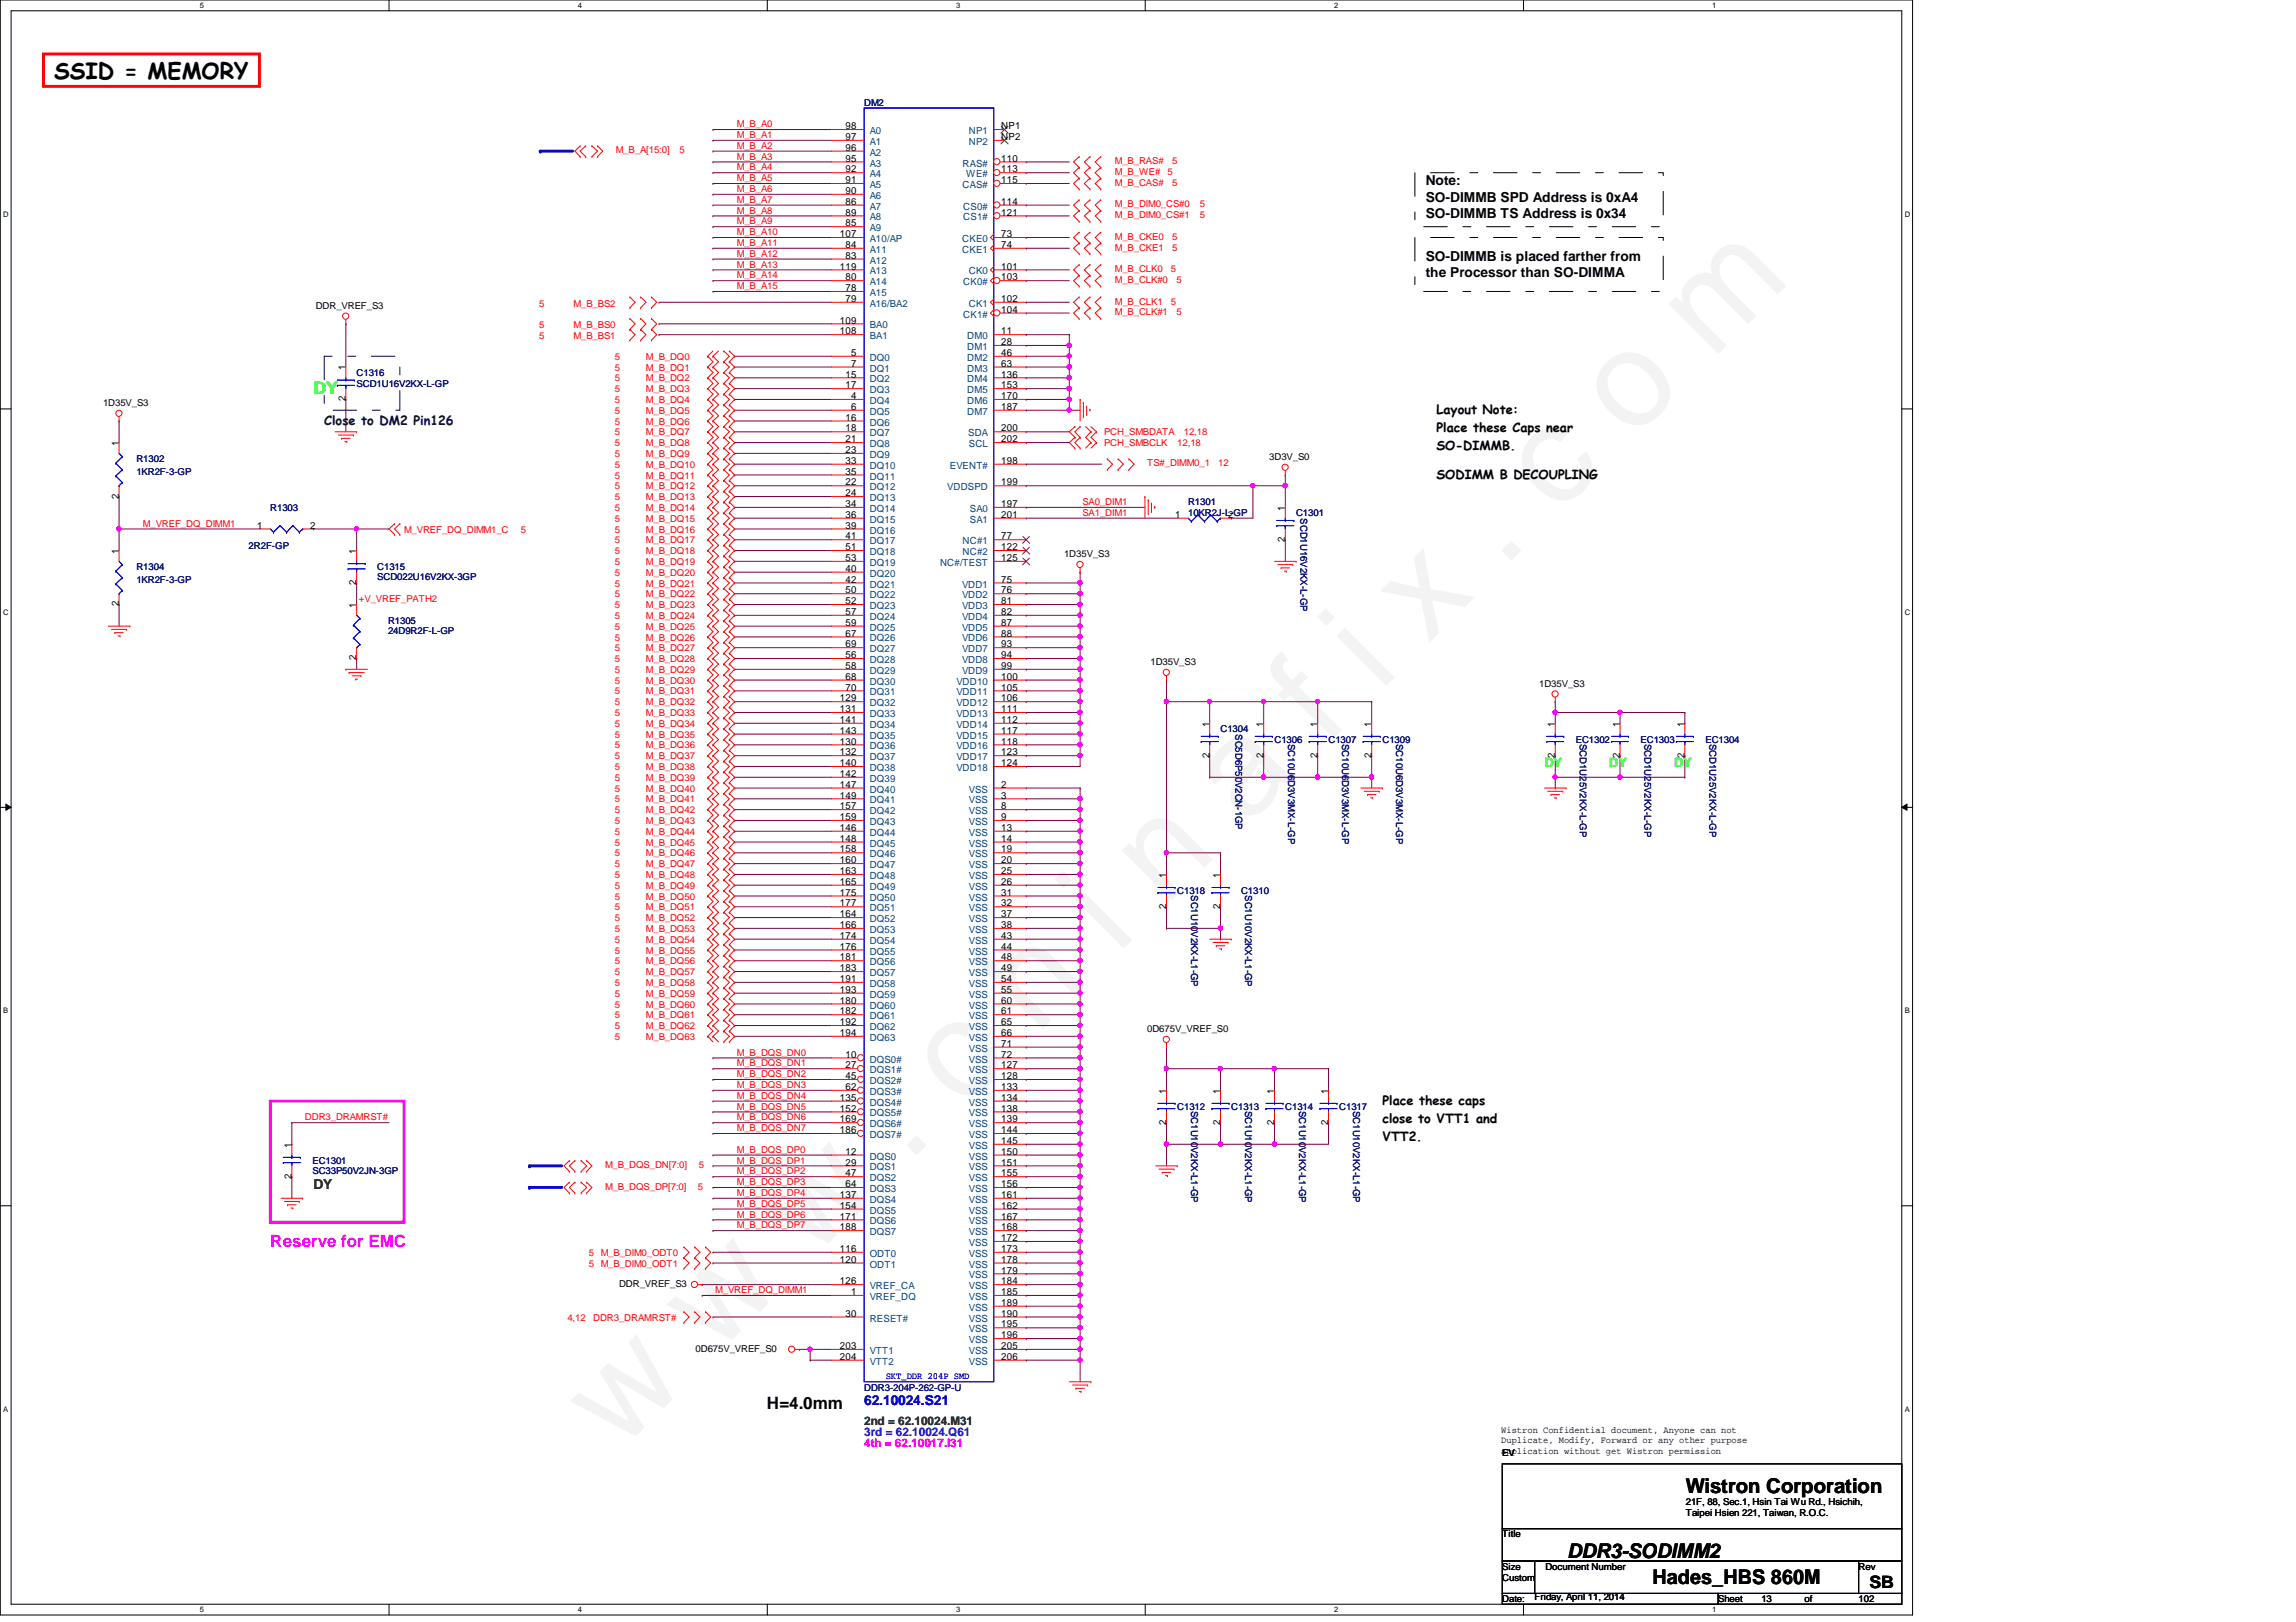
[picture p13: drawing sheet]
<svg xmlns="http://www.w3.org/2000/svg" width="297mm" height="210mm" viewBox="0 0 297 210" stroke-linecap="round" stroke-linejoin="round" font-family="sans-serif">
<defs><g id="words">
<text font-size="17.6" fill="#f0f" x="80.1" y="188" transform="rotate(-45 80.1 188)">w w w . c h i n a f i x . c o m</text>
<text font-size="2.9" x="7" y="10.2">SSID = MEMORY</text>
<g font-size="2.6">
<text x="218.1" y="193.3">Wistron Corporation</text>
<text x="202.7" y="201.6">DDR3-SODIMM2</text>
<text x="213.8" y="205">Hades_HBS 860M</text>
</g>
<text font-size="2.2" fill="#0f0" x="40.6" y="51">DY</text>
<text font-size="2.2" fill="#f0f" x="35" y="161.3">Reserve for EMC</text>
<g font-size="2.2">
<text x="99.2" y="182.3">H=4.0mm</text>
<text x="241.8" y="205.5">SB</text>
</g>
<g font-size="1.8">
<text x="184.4" y="24">Note:</text>
<text x="184.4" y="26.1">SO-DIMMB SPD Address is 0xA4</text>
<text x="184.4" y="28.2">SO-DIMMB TS Address is 0x34</text>
<text x="184.4" y="33.8">SO-DIMMB is placed farther from</text>
<text x="184.4" y="35.9">the Processor than SO-DIMMA</text>
</g>
<text font-size="1.8" fill="#008000" x="40.6" y="153.9">DY</text>
<text font-size="1.8" fill="#00f" x="111.8" y="181.9">62.10024.S21</text>
<g font-size="1.7">
<text x="185.8" y="53.6">Layout Note:</text>
<text x="185.8" y="55.9">Place these Caps near</text>
<text x="185.8" y="58.2">SO-DIMMB.</text>
<text x="185.8" y="61.9">SODIMM B DECOUPLING</text>
<text x="178.9" y="143">Place these caps</text>
<text x="178.9" y="145.3">close to VTT1 and</text>
<text x="178.9" y="147.6">VTT2.</text>
</g>
<text font-size="1.7" fill="#000040" x="41.9" y="54.9">Close to DM2 Pin126</text>
<g font-size="1.7" fill="#0f0">
<text x="199.8" y="99.3">DY</text>
<text x="208.2" y="99.3">DY</text>
<text x="216.6" y="99.3">DY</text>
</g>
<text font-size="1.5" fill="#008000" x="111.8" y="184.4">2nd = 62.10024.M31</text>
<text font-size="1.5" fill="#8000ff" x="111.8" y="185.8">3rd = 62.10024.Q61</text>
<text font-size="1.5" fill="#f0f" x="111.8" y="187.2">4th = 62.10017.I31</text>
<g font-size="1.3">
<text x="109.4" y="16.7">98</text>
<text x="129.5" y="16.7">NP1</text>
<text x="109.4" y="18.1">97</text>
<text x="109.4" y="19.5">96</text>
<text x="109.4" y="20.9">95</text>
<text x="109.4" y="22.3">92</text>
<text x="109.4" y="23.7">91</text>
<text x="129.5" y="18.1">NP2</text>
<text x="129.5" y="20.9">110</text>
<text x="129.5" y="22.3">113</text>
<text x="129.5" y="23.7">115</text>
<text x="109.4" y="25.1">90</text>
<text x="109.4" y="26.5">86</text>
<text x="109.4" y="27.9">89</text>
<text x="109.4" y="29.3">85</text>
<text x="129.5" y="26.5">114</text>
<text x="129.5" y="27.9">121</text>
<text x="108.7" y="30.7">107</text>
<text x="108.7" y="34.9">119</text>
<text x="109.4" y="32.1">84</text>
<text x="109.4" y="33.5">83</text>
<text x="129.5" y="30.7">73</text>
<text x="129.5" y="32.1">74</text>
<text x="129.5" y="34.9">101</text>
<text x="108.7" y="41.9">109</text>
<text x="109.4" y="36.3">80</text>
<text x="109.4" y="37.7">78</text>
<text x="109.4" y="39.1">79</text>
<text x="129.5" y="36.3">103</text>
<text x="129.5" y="39.1">102</text>
<text x="129.5" y="40.5">104</text>
<text x="44.7" y="47.9" transform="rotate(-90 44.7 47.9)">1</text>
<text x="108.7" y="43.3">108</text>
<text x="110.1" y="46.1">5</text>
<text x="110.1" y="47.5">7</text>
<text x="129.5" y="43.3">11</text>
<text x="129.5" y="44.7">28</text>
<text x="129.5" y="46.1">46</text>
<text x="129.5" y="47.5">63</text>
<text x="44.7" y="51.9" transform="rotate(-90 44.7 51.9)">2</text>
<text x="109.4" y="48.9">15</text>
<text x="109.4" y="50.2">17</text>
<text x="110.1" y="51.6">4</text>
<text x="110.1" y="53">6</text>
<text x="129.5" y="48.9">136</text>
<text x="129.5" y="50.2">153</text>
<text x="129.5" y="51.6">170</text>
<text x="129.5" y="53">187</text>
<text x="15.4" y="57.7" transform="rotate(-90 15.4 57.7)">1</text>
<text x="109.4" y="54.4">16</text>
<text x="109.4" y="55.8">18</text>
<text x="109.4" y="57.2">21</text>
<text x="109.4" y="58.6">23</text>
<text x="129.5" y="55.8">200</text>
<text x="129.5" y="57.2">202</text>
<text x="15.4" y="64.5" transform="rotate(-90 15.4 64.5)">2</text>
<text x="109.4" y="60">33</text>
<text x="109.4" y="61.4">35</text>
<text x="109.4" y="62.8">22</text>
<text x="109.4" y="64.2">24</text>
<text x="109.4" y="65.6">34</text>
<text x="129.5" y="62.8">199</text>
<text x="129.5" y="65.6">197</text>
<text x="129.5" y="60">198</text>
<text x="15.4" y="71.7" transform="rotate(-90 15.4 71.7)">1</text>
<text x="33.3" y="68.4">1</text>
<text x="40.1" y="68.4">2</text>
<text x="46.1" y="71.7" transform="rotate(-90 46.1 71.7)">1</text>
<text x="109.4" y="67">36</text>
<text x="109.4" y="68.4">39</text>
<text x="109.4" y="69.8">41</text>
<text x="109.4" y="71.2">51</text>
<text x="129.5" y="67">201</text>
<text x="129.5" y="69.8">77</text>
<text x="129.5" y="71.2">122</text>
<text x="152" y="67">1</text>
<text x="158.9" y="67">2</text>
<text x="166.2" y="70.1" transform="rotate(-90 166.2 70.1)">2</text>
<text x="166.2" y="66.1" transform="rotate(-90 166.2 66.1)">1</text>
<text x="46.1" y="75.7" transform="rotate(-90 46.1 75.7)">2</text>
<text x="109.4" y="72.6">53</text>
<text x="109.4" y="74">40</text>
<text x="109.4" y="75.4">42</text>
<text x="109.4" y="76.8">50</text>
<text x="129.5" y="72.6">125</text>
<text x="129.5" y="75.4">75</text>
<text x="129.5" y="76.8">76</text>
<text x="15.4" y="78.5" transform="rotate(-90 15.4 78.5)">2</text>
<text x="46.1" y="78.7" transform="rotate(-90 46.1 78.7)">1</text>
<text x="109.4" y="78.2">52</text>
<text x="109.4" y="79.6">57</text>
<text x="109.4" y="81">59</text>
<text x="109.4" y="82.4">67</text>
<text x="109.4" y="83.8">69</text>
<text x="129.5" y="78.2">81</text>
<text x="129.5" y="79.6">82</text>
<text x="129.5" y="81">87</text>
<text x="129.5" y="82.4">88</text>
<text x="129.5" y="83.8">93</text>
<text x="46.1" y="85.5" transform="rotate(-90 46.1 85.5)">2</text>
<text x="109.4" y="85.2">56</text>
<text x="109.4" y="86.6">58</text>
<text x="109.4" y="88">68</text>
<text x="109.4" y="89.4">70</text>
<text x="129.5" y="85.2">94</text>
<text x="129.5" y="86.6">99</text>
<text x="129.5" y="88">100</text>
<text x="129.5" y="89.4">105</text>
<text x="108.7" y="90.8">129</text>
<text x="108.7" y="92.2">131</text>
<text x="108.7" y="93.6">141</text>
<text x="108.7" y="95">143</text>
<text x="129.5" y="92.2">111</text>
<text x="129.5" y="93.6">112</text>
<text x="129.5" y="95">117</text>
<text x="129.5" y="90.8">106</text>
<text x="156.5" y="94" transform="rotate(-90 156.5 94)">1</text>
<text x="163.4" y="94" transform="rotate(-90 163.4 94)">1</text>
<text x="170.4" y="94" transform="rotate(-90 170.4 94)">1</text>
<text x="177.4" y="94" transform="rotate(-90 177.4 94)">1</text>
<text x="201.2" y="94" transform="rotate(-90 201.2 94)">1</text>
<text x="209.5" y="94" transform="rotate(-90 209.5 94)">1</text>
<text x="217.9" y="94" transform="rotate(-90 217.9 94)">1</text>
<text x="108.7" y="96.4">130</text>
<text x="108.7" y="97.7">132</text>
<text x="108.7" y="99.1">140</text>
<text x="108.7" y="100.5">142</text>
<text x="108.7" y="101.9">147</text>
<text x="129.5" y="101.9">2</text>
<text x="129.5" y="99.1">124</text>
<text x="129.5" y="96.4">118</text>
<text x="129.5" y="97.7">123</text>
<text x="156.5" y="98" transform="rotate(-90 156.5 98)">2</text>
<text x="163.4" y="98" transform="rotate(-90 163.4 98)">2</text>
<text x="170.4" y="98" transform="rotate(-90 170.4 98)">2</text>
<text x="177.4" y="98" transform="rotate(-90 177.4 98)">2</text>
<text x="201.2" y="98" transform="rotate(-90 201.2 98)">2</text>
<text x="209.5" y="98" transform="rotate(-90 209.5 98)">2</text>
<text x="217.9" y="98" transform="rotate(-90 217.9 98)">2</text>
<text x="108.7" y="103.3">149</text>
<text x="108.7" y="104.7">157</text>
<text x="108.7" y="106.1">159</text>
<text x="108.7" y="107.5">146</text>
<text x="129.5" y="103.3">3</text>
<text x="129.5" y="104.7">8</text>
<text x="129.5" y="106.1">9</text>
<text x="129.5" y="107.5">13</text>
<text x="108.7" y="108.9">148</text>
<text x="108.7" y="110.3">158</text>
<text x="108.7" y="111.7">160</text>
<text x="108.7" y="113.1">163</text>
<text x="129.5" y="108.9">14</text>
<text x="129.5" y="110.3">19</text>
<text x="129.5" y="111.7">20</text>
<text x="129.5" y="113.1">25</text>
<text x="150.9" y="113.6" transform="rotate(-90 150.9 113.6)">1</text>
<text x="157.9" y="113.6" transform="rotate(-90 157.9 113.6)">1</text>
<text x="108.7" y="114.5">165</text>
<text x="108.7" y="115.9">175</text>
<text x="108.7" y="117.3">177</text>
<text x="108.7" y="118.7">164</text>
<text x="129.5" y="114.5">26</text>
<text x="129.5" y="115.9">31</text>
<text x="129.5" y="117.3">32</text>
<text x="129.5" y="118.7">37</text>
<text x="150.9" y="117.6" transform="rotate(-90 150.9 117.6)">2</text>
<text x="157.9" y="117.6" transform="rotate(-90 157.9 117.6)">2</text>
<text x="108.7" y="120.1">166</text>
<text x="108.7" y="121.5">174</text>
<text x="108.7" y="122.9">176</text>
<text x="108.7" y="124.3">181</text>
<text x="108.7" y="125.7">183</text>
<text x="129.5" y="120.1">38</text>
<text x="129.5" y="121.5">43</text>
<text x="129.5" y="122.9">44</text>
<text x="129.5" y="124.3">48</text>
<text x="129.5" y="125.7">49</text>
<text x="108.7" y="127.1">191</text>
<text x="108.7" y="128.5">193</text>
<text x="108.7" y="129.9">180</text>
<text x="108.7" y="131.3">182</text>
<text x="129.5" y="127.1">54</text>
<text x="129.5" y="128.5">55</text>
<text x="129.5" y="129.9">60</text>
<text x="129.5" y="131.3">61</text>
<text x="108.7" y="132.7">192</text>
<text x="108.7" y="134.1">194</text>
<text x="109.4" y="136.9">10</text>
<text x="129.5" y="132.7">65</text>
<text x="129.5" y="134.1">66</text>
<text x="129.5" y="135.5">71</text>
<text x="129.5" y="136.9">72</text>
<text x="108.7" y="142.5">135</text>
<text x="108.7" y="143.8">152</text>
<text x="109.4" y="138.3">27</text>
<text x="109.4" y="139.7">45</text>
<text x="109.4" y="141.1">62</text>
<text x="129.5" y="138.3">127</text>
<text x="129.5" y="139.7">128</text>
<text x="129.5" y="142.5">134</text>
<text x="129.5" y="141.1">133</text>
<text x="129.5" y="143.8">138</text>
<text x="150.9" y="141.5" transform="rotate(-90 150.9 141.5)">1</text>
<text x="157.9" y="141.5" transform="rotate(-90 157.9 141.5)">1</text>
<text x="164.8" y="141.5" transform="rotate(-90 164.8 141.5)">1</text>
<text x="171.8" y="141.5" transform="rotate(-90 171.8 141.5)">1</text>
<text x="37.7" y="148.5" transform="rotate(-90 37.7 148.5)">1</text>
<text x="108.7" y="145.2">169</text>
<text x="108.7" y="146.6">186</text>
<text x="109.4" y="149.4">12</text>
<text x="129.5" y="145.2">139</text>
<text x="129.5" y="146.6">144</text>
<text x="129.5" y="148">145</text>
<text x="129.5" y="149.4">150</text>
<text x="150.9" y="145.5" transform="rotate(-90 150.9 145.5)">2</text>
<text x="157.9" y="145.5" transform="rotate(-90 157.9 145.5)">2</text>
<text x="164.8" y="145.5" transform="rotate(-90 164.8 145.5)">2</text>
<text x="171.8" y="145.5" transform="rotate(-90 171.8 145.5)">2</text>
<text x="37.7" y="152.5" transform="rotate(-90 37.7 152.5)">2</text>
<text x="108.7" y="155">137</text>
<text x="109.4" y="150.8">29</text>
<text x="109.4" y="152.2">47</text>
<text x="109.4" y="153.6">64</text>
<text x="129.5" y="150.8">151</text>
<text x="129.5" y="152.2">155</text>
<text x="129.5" y="153.6">156</text>
<text x="129.5" y="155">161</text>
<text x="108.7" y="156.4">154</text>
<text x="108.7" y="157.8">171</text>
<text x="108.7" y="159.2">188</text>
<text x="129.5" y="156.4">162</text>
<text x="129.5" y="157.8">167</text>
<text x="129.5" y="159.2">168</text>
<text x="129.5" y="160.6">172</text>
<text x="108.7" y="162">116</text>
<text x="108.7" y="163.4">120</text>
<text x="108.7" y="166.2">126</text>
<text x="110.1" y="167.6">1</text>
<text x="129.5" y="162">173</text>
<text x="129.5" y="164.8">179</text>
<text x="129.5" y="163.4">178</text>
<text x="129.5" y="167.6">185</text>
<text x="129.5" y="166.2">184</text>
<text x="109.4" y="170.4">30</text>
<text x="129.5" y="169">189</text>
<text x="129.5" y="170.4">190</text>
<text x="129.5" y="171.8">195</text>
<text x="129.5" y="173.2">196</text>
<text x="108.7" y="174.6">203</text>
<text x="108.7" y="176">204</text>
<text x="129.5" y="174.6">205</text>
<text x="129.5" y="176">206</text>
</g>
<g font-size="1.3" fill="#004080">
<text x="112.5" y="17.4">A0</text>
<text x="125.3" y="17.4">NP1</text>
<text x="112.5" y="18.8">A1</text>
<text x="112.5" y="20.2">A2</text>
<text x="112.5" y="21.5">A3</text>
<text x="112.5" y="22.9">A4</text>
<text x="124.5" y="21.5">RAS#</text>
<text x="125" y="22.9">WE#</text>
<text x="125.3" y="18.8">NP2</text>
<text x="112.5" y="24.3">A5</text>
<text x="112.5" y="25.7">A6</text>
<text x="112.5" y="27.1">A7</text>
<text x="112.5" y="28.5">A8</text>
<text x="112.5" y="29.9">A9</text>
<text x="124.5" y="24.3">CAS#</text>
<text x="124.6" y="27.1">CS0#</text>
<text x="124.6" y="28.5">CS1#</text>
<text x="112.5" y="31.3">A10/AP</text>
<text x="112.5" y="32.7">A11</text>
<text x="112.5" y="34.1">A12</text>
<text x="112.5" y="35.5">A13</text>
<text x="124.5" y="31.3">CKE0</text>
<text x="124.5" y="32.7">CKE1</text>
<text x="125.3" y="35.5">CK0</text>
<text x="112.5" y="36.9">A14</text>
<text x="112.5" y="38.3">A15</text>
<text x="112.5" y="39.7">A16/BA2</text>
<text x="124.6" y="36.9">CK0#</text>
<text x="124.6" y="41.1">CK1#</text>
<text x="125.3" y="39.7">CK1</text>
<text x="112.5" y="42.5">BA0</text>
<text x="112.5" y="43.9">BA1</text>
<text x="112.5" y="46.7">DQ0</text>
<text x="125.1" y="43.9">DM0</text>
<text x="125.1" y="45.3">DM1</text>
<text x="125.1" y="46.7">DM2</text>
<text x="112.5" y="48.1">DQ1</text>
<text x="112.5" y="49.5">DQ2</text>
<text x="112.5" y="50.9">DQ3</text>
<text x="112.5" y="52.3">DQ4</text>
<text x="112.5" y="53.7">DQ5</text>
<text x="125.1" y="48.1">DM3</text>
<text x="125.1" y="49.5">DM4</text>
<text x="125.1" y="50.9">DM5</text>
<text x="125.1" y="52.3">DM6</text>
<text x="125.1" y="53.7">DM7</text>
<text x="112.5" y="55.1">DQ6</text>
<text x="112.5" y="56.5">DQ7</text>
<text x="112.5" y="57.9">DQ8</text>
<text x="112.5" y="59.3">DQ9</text>
<text x="125.3" y="56.5">SDA</text>
<text x="125.3" y="57.9">SCL</text>
<text x="112.5" y="60.7">DQ10</text>
<text x="112.5" y="62.1">DQ11</text>
<text x="112.5" y="63.5">DQ12</text>
<text x="112.5" y="64.9">DQ13</text>
<text x="122.6" y="63.5">VDDSPD</text>
<text x="122.9" y="60.7">EVENT#</text>
<text x="112.5" y="66.3">DQ14</text>
<text x="112.5" y="67.6">DQ15</text>
<text x="112.5" y="69">DQ16</text>
<text x="112.5" y="70.4">DQ17</text>
<text x="112.5" y="71.8">DQ18</text>
<text x="124.5" y="70.4">NC#1</text>
<text x="124.5" y="71.8">NC#2</text>
<text x="125.5" y="66.3">SA0</text>
<text x="125.5" y="67.6">SA1</text>
<text x="112.5" y="73.2">DQ19</text>
<text x="112.5" y="74.6">DQ20</text>
<text x="112.5" y="76">DQ21</text>
<text x="112.5" y="77.4">DQ22</text>
<text x="121.6" y="73.2">NC#/TEST</text>
<text x="124.5" y="76">VDD1</text>
<text x="124.5" y="77.4">VDD2</text>
<text x="112.5" y="78.8">DQ23</text>
<text x="112.5" y="80.2">DQ24</text>
<text x="112.5" y="81.6">DQ25</text>
<text x="112.5" y="83">DQ26</text>
<text x="124.5" y="78.8">VDD3</text>
<text x="124.5" y="80.2">VDD4</text>
<text x="124.5" y="81.6">VDD5</text>
<text x="124.5" y="83">VDD6</text>
<text x="112.5" y="84.4">DQ27</text>
<text x="112.5" y="85.8">DQ28</text>
<text x="112.5" y="87.2">DQ29</text>
<text x="112.5" y="88.6">DQ30</text>
<text x="123.7" y="88.6">VDD10</text>
<text x="124.5" y="84.4">VDD7</text>
<text x="124.5" y="85.8">VDD8</text>
<text x="124.5" y="87.2">VDD9</text>
<text x="112.5" y="90">DQ31</text>
<text x="112.5" y="91.4">DQ32</text>
<text x="112.5" y="92.8">DQ33</text>
<text x="112.5" y="94.2">DQ34</text>
<text x="112.5" y="95.6">DQ35</text>
<text x="123.7" y="92.8">VDD13</text>
<text x="123.7" y="94.2">VDD14</text>
<text x="123.7" y="95.6">VDD15</text>
<text x="123.7" y="90">VDD11</text>
<text x="123.7" y="91.4">VDD12</text>
<text x="112.5" y="97">DQ36</text>
<text x="112.5" y="98.4">DQ37</text>
<text x="112.5" y="99.8">DQ38</text>
<text x="112.5" y="101.2">DQ39</text>
<text x="123.7" y="99.8">VDD18</text>
<text x="123.7" y="97">VDD16</text>
<text x="123.7" y="98.4">VDD17</text>
<text x="112.5" y="102.6">DQ40</text>
<text x="112.5" y="104">DQ41</text>
<text x="112.5" y="105.4">DQ42</text>
<text x="112.5" y="106.8">DQ43</text>
<text x="125.3" y="102.6">VSS</text>
<text x="125.3" y="104">VSS</text>
<text x="125.3" y="105.4">VSS</text>
<text x="125.3" y="106.8">VSS</text>
<text x="112.5" y="108.2">DQ44</text>
<text x="112.5" y="109.6">DQ45</text>
<text x="112.5" y="111">DQ46</text>
<text x="112.5" y="112.4">DQ47</text>
<text x="112.5" y="113.7">DQ48</text>
<text x="125.3" y="108.2">VSS</text>
<text x="125.3" y="109.6">VSS</text>
<text x="125.3" y="111">VSS</text>
<text x="125.3" y="112.4">VSS</text>
<text x="125.3" y="113.7">VSS</text>
<text x="112.5" y="115.1">DQ49</text>
<text x="112.5" y="116.5">DQ50</text>
<text x="112.5" y="117.9">DQ51</text>
<text x="112.5" y="119.3">DQ52</text>
<text x="125.3" y="115.1">VSS</text>
<text x="125.3" y="116.5">VSS</text>
<text x="125.3" y="117.9">VSS</text>
<text x="125.3" y="119.3">VSS</text>
<text x="112.5" y="120.7">DQ53</text>
<text x="112.5" y="122.1">DQ54</text>
<text x="112.5" y="123.5">DQ55</text>
<text x="112.5" y="124.9">DQ56</text>
<text x="125.3" y="120.7">VSS</text>
<text x="125.3" y="122.1">VSS</text>
<text x="125.3" y="123.5">VSS</text>
<text x="125.3" y="124.9">VSS</text>
<text x="112.5" y="126.3">DQ57</text>
<text x="112.5" y="127.7">DQ58</text>
<text x="112.5" y="129.1">DQ59</text>
<text x="112.5" y="130.5">DQ60</text>
<text x="112.5" y="131.9">DQ61</text>
<text x="125.3" y="126.3">VSS</text>
<text x="125.3" y="127.7">VSS</text>
<text x="125.3" y="129.1">VSS</text>
<text x="125.3" y="130.5">VSS</text>
<text x="125.3" y="131.9">VSS</text>
<text x="112.5" y="133.3">DQ62</text>
<text x="112.5" y="134.7">DQ63</text>
<text x="112.5" y="137.5">DQS0#</text>
<text x="125.3" y="133.3">VSS</text>
<text x="125.3" y="134.7">VSS</text>
<text x="125.3" y="136.1">VSS</text>
<text x="125.3" y="137.5">VSS</text>
<text x="112.5" y="138.9">DQS1#</text>
<text x="112.5" y="140.3">DQS2#</text>
<text x="112.5" y="141.7">DQS3#</text>
<text x="112.5" y="143.1">DQS4#</text>
<text x="125.3" y="138.9">VSS</text>
<text x="125.3" y="140.3">VSS</text>
<text x="125.3" y="143.1">VSS</text>
<text x="125.3" y="141.7">VSS</text>
<text x="112.5" y="144.5">DQS5#</text>
<text x="112.5" y="145.9">DQS6#</text>
<text x="112.5" y="147.3">DQS7#</text>
<text x="125.3" y="144.5">VSS</text>
<text x="125.3" y="145.9">VSS</text>
<text x="125.3" y="147.3">VSS</text>
<text x="125.3" y="148.7">VSS</text>
<text x="112.5" y="150.1">DQS0</text>
<text x="112.5" y="151.5">DQS1</text>
<text x="112.5" y="152.9">DQS2</text>
<text x="112.5" y="154.3">DQS3</text>
<text x="112.5" y="155.7">DQS4</text>
<text x="125.3" y="151.5">VSS</text>
<text x="125.3" y="150.1">VSS</text>
<text x="125.3" y="152.9">VSS</text>
<text x="125.3" y="154.3">VSS</text>
<text x="125.3" y="155.7">VSS</text>
<text x="112.5" y="157.1">DQS5</text>
<text x="112.5" y="158.5">DQS6</text>
<text x="112.5" y="159.9">DQS7</text>
<text x="125.3" y="157.1">VSS</text>
<text x="125.3" y="158.5">VSS</text>
<text x="125.3" y="159.9">VSS</text>
<text x="125.3" y="161.2">VSS</text>
<text x="112.5" y="162.6">ODT0</text>
<text x="112.5" y="164">ODT1</text>
<text x="112.5" y="166.8">VREF_CA</text>
<text x="125.3" y="162.6">VSS</text>
<text x="125.3" y="165.4">VSS</text>
<text x="125.3" y="164">VSS</text>
<text x="125.3" y="166.8">VSS</text>
<text x="112.5" y="168.2">VREF_DQ</text>
<text x="112.5" y="171">RESET#</text>
<text x="125.3" y="168.2">VSS</text>
<text x="125.3" y="169.6">VSS</text>
<text x="125.3" y="171">VSS</text>
<text x="125.3" y="172.4">VSS</text>
<text x="125.3" y="173.8">VSS</text>
<text x="112.5" y="175.2">VTT1</text>
<text x="112.5" y="176.6">VTT2</text>
<text x="125.3" y="175.2">VSS</text>
<text x="125.3" y="176.6">VSS</text>
</g>
<g font-size="1.2" fill="#f00">
<text x="95.3" y="17.9">M_B_A1</text>
<text x="95.3" y="16.5">M_B_A0</text>
<text x="79.7" y="19.9">M_B_A[15:0]</text>
<text x="87.9" y="19.9">5</text>
<text x="95.3" y="19.3">M_B_A2</text>
<text x="95.3" y="20.7">M_B_A3</text>
<text x="95.3" y="22.1">M_B_A4</text>
<text x="95.3" y="23.5">M_B_A5</text>
<text x="144.2" y="22.6">M_B_WE#</text>
<text x="144.2" y="21.3">M_B_RAS#</text>
<text x="151" y="22.6">5</text>
<text x="151.6" y="21.3">5</text>
<text x="95.3" y="26.2">M_B_A7</text>
<text x="95.3" y="24.8">M_B_A6</text>
<text x="95.3" y="29">M_B_A9</text>
<text x="95.3" y="27.6">M_B_A8</text>
<text x="144.2" y="26.8">M_B_DIM0_CS#0</text>
<text x="144.2" y="24">M_B_CAS#</text>
<text x="144.2" y="28.2">M_B_DIM0_CS#1</text>
<text x="151.6" y="24">5</text>
<text x="155.2" y="26.8">5</text>
<text x="155.2" y="28.2">5</text>
<text x="95.3" y="31.8">M_B_A11</text>
<text x="95.3" y="30.4">M_B_A10</text>
<text x="95.3" y="33.2">M_B_A12</text>
<text x="95.3" y="34.6">M_B_A13</text>
<text x="144.2" y="31">M_B_CKE0</text>
<text x="144.2" y="32.4">M_B_CKE1</text>
<text x="144.2" y="35.2">M_B_CLK0</text>
<text x="151.5" y="35.2">5</text>
<text x="151.6" y="31">5</text>
<text x="151.6" y="32.4">5</text>
<text x="69.8" y="39.7">5</text>
<text x="74.2" y="39.7">M_B_BS2</text>
<text x="95.3" y="37.4">M_B_A15</text>
<text x="95.3" y="36">M_B_A14</text>
<text x="144.2" y="36.6">M_B_CLK#0</text>
<text x="144.2" y="39.4">M_B_CLK1</text>
<text x="144.2" y="40.8">M_B_CLK#1</text>
<text x="151.5" y="39.4">5</text>
<text x="152.2" y="36.6">5</text>
<text x="152.2" y="40.8">5</text>
<text x="69.8" y="42.5">5</text>
<text x="69.8" y="43.9">5</text>
<text x="74.2" y="42.5">M_B_BS0</text>
<text x="74.2" y="43.9">M_B_BS1</text>
<text x="79.5" y="48">5</text>
<text x="79.5" y="46.6">5</text>
<text x="83.6" y="48">M_B_DQ1</text>
<text x="83.6" y="46.6">M_B_DQ0</text>
<text x="79.5" y="49.4">5</text>
<text x="79.5" y="50.8">5</text>
<text x="79.5" y="52.2">5</text>
<text x="79.5" y="53.6">5</text>
<text x="83.6" y="49.4">M_B_DQ2</text>
<text x="83.6" y="50.8">M_B_DQ3</text>
<text x="83.6" y="52.2">M_B_DQ4</text>
<text x="83.6" y="53.6">M_B_DQ5</text>
<text x="79.5" y="54.9">5</text>
<text x="79.5" y="56.3">5</text>
<text x="79.5" y="59.1">5</text>
<text x="79.5" y="57.7">5</text>
<text x="83.6" y="54.9">M_B_DQ6</text>
<text x="83.6" y="56.3">M_B_DQ7</text>
<text x="83.6" y="59.1">M_B_DQ9</text>
<text x="83.6" y="57.7">M_B_DQ8</text>
<text x="142.8" y="57.7">PCH_SMBCLK</text>
<text x="142.8" y="56.3">PCH_SMBDATA</text>
<text x="152.3" y="57.7">12,18</text>
<text x="153.2" y="56.3">12,18</text>
<text x="79.5" y="60.5">5</text>
<text x="79.5" y="61.9">5</text>
<text x="79.5" y="63.3">5</text>
<text x="79.5" y="64.7">5</text>
<text x="83.6" y="60.5">M_B_DQ10</text>
<text x="83.6" y="61.9">M_B_DQ11</text>
<text x="83.6" y="63.3">M_B_DQ12</text>
<text x="83.6" y="64.7">M_B_DQ13</text>
<text x="140" y="65.4">SA0_DIM1</text>
<text x="148.4" y="60.4">TS#_DIMM0_1</text>
<text x="157.6" y="60.4">12</text>
<text x="18.5" y="68.2">M_VREF_DQ_DIMM1</text>
<text x="52.3" y="68.9">M_VREF_DQ_DIMM1_C</text>
<text x="67.4" y="68.9">5</text>
<text x="79.5" y="66.1">5</text>
<text x="79.5" y="67.5">5</text>
<text x="79.5" y="70.3">5</text>
<text x="79.5" y="71.7">5</text>
<text x="79.5" y="68.9">5</text>
<text x="83.6" y="66.1">M_B_DQ14</text>
<text x="83.6" y="67.5">M_B_DQ15</text>
<text x="83.6" y="70.3">M_B_DQ17</text>
<text x="83.6" y="71.7">M_B_DQ18</text>
<text x="83.6" y="68.9">M_B_DQ16</text>
<text x="140" y="66.8">SA1_DIM1</text>
<text x="46.4" y="77.9">+V_VREF_PATH2</text>
<text x="79.5" y="73.1">5</text>
<text x="79.5" y="74.5">5</text>
<text x="79.5" y="75.9">5</text>
<text x="79.5" y="77.3">5</text>
<text x="83.6" y="73.1">M_B_DQ19</text>
<text x="83.6" y="74.5">M_B_DQ20</text>
<text x="83.6" y="75.9">M_B_DQ21</text>
<text x="83.6" y="77.3">M_B_DQ22</text>
<text x="79.5" y="78.7">5</text>
<text x="79.5" y="81.5">5</text>
<text x="79.5" y="82.9">5</text>
<text x="79.5" y="80.1">5</text>
<text x="83.6" y="78.7">M_B_DQ23</text>
<text x="83.6" y="81.5">M_B_DQ25</text>
<text x="83.6" y="82.9">M_B_DQ26</text>
<text x="83.6" y="80.1">M_B_DQ24</text>
<text x="79.5" y="84.3">5</text>
<text x="79.5" y="85.7">5</text>
<text x="79.5" y="87.1">5</text>
<text x="79.5" y="88.5">5</text>
<text x="79.5" y="89.9">5</text>
<text x="83.6" y="84.3">M_B_DQ27</text>
<text x="83.6" y="85.7">M_B_DQ28</text>
<text x="83.6" y="87.1">M_B_DQ29</text>
<text x="83.6" y="88.5">M_B_DQ30</text>
<text x="83.6" y="89.9">M_B_DQ31</text>
<text x="79.5" y="92.7">5</text>
<text x="79.5" y="94.1">5</text>
<text x="79.5" y="95.5">5</text>
<text x="79.5" y="91.3">5</text>
<text x="83.6" y="92.7">M_B_DQ33</text>
<text x="83.6" y="94.1">M_B_DQ34</text>
<text x="83.6" y="95.5">M_B_DQ35</text>
<text x="83.6" y="91.3">M_B_DQ32</text>
<text x="79.5" y="96.9">5</text>
<text x="79.5" y="98.3">5</text>
<text x="79.5" y="99.7">5</text>
<text x="79.5" y="101">5</text>
<text x="83.6" y="96.9">M_B_DQ36</text>
<text x="83.6" y="98.3">M_B_DQ37</text>
<text x="83.6" y="99.7">M_B_DQ38</text>
<text x="83.6" y="101">M_B_DQ39</text>
<text x="79.5" y="103.8">5</text>
<text x="79.5" y="105.2">5</text>
<text x="79.5" y="106.6">5</text>
<text x="79.5" y="102.4">5</text>
<text x="83.6" y="103.8">M_B_DQ41</text>
<text x="83.6" y="105.2">M_B_DQ42</text>
<text x="83.6" y="106.6">M_B_DQ43</text>
<text x="83.6" y="102.4">M_B_DQ40</text>
<text x="79.5" y="108">5</text>
<text x="79.5" y="109.4">5</text>
<text x="79.5" y="110.8">5</text>
<text x="79.5" y="112.2">5</text>
<text x="79.5" y="113.6">5</text>
<text x="83.6" y="108">M_B_DQ44</text>
<text x="83.6" y="109.4">M_B_DQ45</text>
<text x="83.6" y="110.8">M_B_DQ46</text>
<text x="83.6" y="112.2">M_B_DQ47</text>
<text x="83.6" y="113.6">M_B_DQ48</text>
<text x="79.5" y="115">5</text>
<text x="79.5" y="116.4">5</text>
<text x="79.5" y="117.8">5</text>
<text x="79.5" y="119.2">5</text>
<text x="83.6" y="115">M_B_DQ49</text>
<text x="83.6" y="116.4">M_B_DQ50</text>
<text x="83.6" y="117.8">M_B_DQ51</text>
<text x="83.6" y="119.2">M_B_DQ52</text>
<text x="79.5" y="120.6">5</text>
<text x="79.5" y="122">5</text>
<text x="79.5" y="123.4">5</text>
<text x="79.5" y="124.8">5</text>
<text x="83.6" y="120.6">M_B_DQ53</text>
<text x="83.6" y="122">M_B_DQ54</text>
<text x="83.6" y="123.4">M_B_DQ55</text>
<text x="83.6" y="124.8">M_B_DQ56</text>
<text x="79.5" y="126.2">5</text>
<text x="79.5" y="127.6">5</text>
<text x="79.5" y="129">5</text>
<text x="79.5" y="130.4">5</text>
<text x="79.5" y="131.8">5</text>
<text x="83.6" y="126.2">M_B_DQ57</text>
<text x="83.6" y="127.6">M_B_DQ58</text>
<text x="83.6" y="129">M_B_DQ59</text>
<text x="83.6" y="130.4">M_B_DQ60</text>
<text x="83.6" y="131.8">M_B_DQ61</text>
<text x="79.5" y="133.2">5</text>
<text x="79.5" y="134.6">5</text>
<text x="83.6" y="133.2">M_B_DQ62</text>
<text x="83.6" y="134.6">M_B_DQ63</text>
<text x="95.3" y="136.6">M_B_DQS_DN0</text>
<text x="95.3" y="143.6">M_B_DQS_DN5</text>
<text x="95.3" y="138">M_B_DQS_DN1</text>
<text x="95.3" y="139.4">M_B_DQS_DN2</text>
<text x="95.3" y="140.8">M_B_DQS_DN3</text>
<text x="95.3" y="142.2">M_B_DQS_DN4</text>
<text x="39.5" y="145">DDR3_DRAMRST#</text>
<text x="95.3" y="145">M_B_DQS_DN6</text>
<text x="95.3" y="146.4">M_B_DQS_DN7</text>
<text x="95.3" y="149.2">M_B_DQS_DP0</text>
<text x="78.3" y="154">M_B_DQS_DP[7:0]</text>
<text x="78.3" y="151.2">M_B_DQS_DN[7:0]</text>
<text x="90.3" y="154">5</text>
<text x="90.4" y="151.2">5</text>
<text x="95.3" y="153.4">M_B_DQS_DP3</text>
<text x="95.3" y="154.8">M_B_DQS_DP4</text>
<text x="95.3" y="150.6">M_B_DQS_DP1</text>
<text x="95.3" y="152">M_B_DQS_DP2</text>
<text x="95.3" y="156.2">M_B_DQS_DP5</text>
<text x="95.3" y="157.6">M_B_DQS_DP6</text>
<text x="95.3" y="159">M_B_DQS_DP7</text>
<text x="76.2" y="162.5">5 M_B_DIM0_ODT0</text>
<text x="76.2" y="163.9">5 M_B_DIM0_ODT1</text>
<text x="92.5" y="167.3">M_VREF_DQ_DIMM1</text>
<text x="73.4" y="170.9">4,12</text>
<text x="76.7" y="170.9">DDR3_DRAMRST#</text>
</g>
<g font-size="1.2" fill="#000080">
<text x="111.8" y="13.7">DM2</text>
<text x="46.1" y="48.6">C1316</text>
<text x="46.1" y="50">SCD1U16V2KX-L-GP</text>
<text x="17.6" y="59.8">R1302</text>
<text x="17.6" y="61.5">1KR2F-3-GP</text>
<text x="153.7" y="65.4">R1301</text>
<text x="32.2" y="71">2R2F-GP</text>
<text x="35" y="66.1">R1303</text>
<text x="153.7" y="66.8">10KR2J-L-GP</text>
<text x="167.7" y="66.8">C1301</text>
<text x="168.2" y="67.1" transform="rotate(90 168.2 67.1)">SCD1U16V2KX-L-GP</text>
<text x="17.6" y="73.8">R1304</text>
<text x="17.6" y="75.5">1KR2F-3-GP</text>
<text x="48.8" y="73.8">C1315</text>
<text x="48.8" y="75.1">SCD022U16V2KX-3GP</text>
<text x="50.2" y="80.8">R1305</text>
<text x="50.2" y="82">24D9R2F-L-GP</text>
<text x="157.9" y="94.7">C1304</text>
<text x="159.8" y="95" transform="rotate(90 159.8 95)">SC5D6P50V2CN-1GP</text>
<text x="164.9" y="96.1">C1306</text>
<text x="166.7" y="96.3" transform="rotate(90 166.7 96.3)">SC10U6D3V3MX-L-GP</text>
<text x="171.9" y="96.1">C1307</text>
<text x="173.6" y="96.3" transform="rotate(90 173.6 96.3)">SC10U6D3V3MX-L-GP</text>
<text x="178.9" y="96.1">C1309</text>
<text x="180.6" y="96.3" transform="rotate(90 180.6 96.3)">SC10U6D3V3MX-L-GP</text>
<text x="203.9" y="96.1">EC1302</text>
<text x="204.4" y="96.3" transform="rotate(90 204.4 96.3)">SCD1U25V2KX-L-GP</text>
<text x="212.3" y="96.1">EC1303</text>
<text x="212.8" y="96.3" transform="rotate(90 212.8 96.3)">SCD1U25V2KX-L-GP</text>
<text x="220.6" y="96.1">EC1304</text>
<text x="221.1" y="96.3" transform="rotate(90 221.1 96.3)">SCD1U25V2KX-L-GP</text>
<text x="152.3" y="115.7">C1318</text>
<text x="154.1" y="115.8" transform="rotate(90 154.1 115.8)">SC1U10V2KX-L1-GP</text>
<text x="160.6" y="115.7">C1310</text>
<text x="161.1" y="115.8" transform="rotate(90 161.1 115.8)">SC1U10V2KX-L1-GP</text>
<text x="152.3" y="143.6">C1312</text>
<text x="154.1" y="143.8" transform="rotate(90 154.1 143.8)">SC1U10V2KX-L1-GP</text>
<text x="159.3" y="143.6">C1313</text>
<text x="161.1" y="143.8" transform="rotate(90 161.1 143.8)">SC1U10V2KX-L1-GP</text>
<text x="166.3" y="143.6">C1314</text>
<text x="168.1" y="143.8" transform="rotate(90 168.1 143.8)">SC1U10V2KX-L1-GP</text>
<text x="173.3" y="143.6">C1317</text>
<text x="175" y="143.8" transform="rotate(90 175 143.8)">SC1U10V2KX-L1-GP</text>
<text x="40.4" y="150.6">EC1301</text>
<text x="40.4" y="151.9">SC33P50V2JN-3GP</text>
<text x="111.8" y="180">DDR3-204P-262-GP-U</text>
</g>
<g font-size="1.2">
<text x="40.8" y="40">DDR_VREF_S3</text>
<text x="13.3" y="52.5">1D35V_S3</text>
<text x="164.2" y="59.5">3D3V_S0</text>
<text x="137.7" y="72.1">1D35V_S3</text>
<text x="148.8" y="86.1">1D35V_S3</text>
<text x="199.1" y="88.9">1D35V_S3</text>
<text x="148.4" y="133.6">0D675V_VREF_S0</text>
<text x="80.1" y="166.5">DDR_VREF_S3</text>
<text x="90" y="174.9">0D675V_VREF_S0</text>
<text x="194.2" y="185.4">Wistron Confidential document, Anyone can not</text>
<text x="194.2" y="186.8">Duplicate, Modify, Forward or any other purpose</text>
<text x="194.2" y="188.1">application without get Wistron permission</text>
<text x="194.3" y="188.5">EV</text>
<text x="218.1" y="194.8">21F, 88, Sec.1, Hsin Tai Wu Rd., Hsichih,</text>
<text x="218.1" y="196.2">Taipei Hsien 221, Taiwan, R.O.C.</text>
<text x="194.3" y="199">Title</text>
<text x="194.3" y="203.2">Size</text>
<text x="199.9" y="203.2">Document Number</text>
<text x="240.5" y="203.2">Rev</text>
<text x="194.3" y="207.3">Date:</text>
<text x="194.3" y="204.6">Custom</text>
<text x="198.5" y="207.1">Friday, April 11, 2014</text>
<text x="222.3" y="207.3">Sheet</text>
<text x="227.9" y="207.3">13</text>
<text x="233.5" y="207.3">of</text>
<text x="240.4" y="207.3">102</text>
</g>
<text font-size="1.2" fill="#00f" x="114.6" y="178.4">SKT_DDR 204P SMD</text>
<g font-size="1">
<text x="25.9" y="1.1">5</text>
<text x="74.8" y="1.1">4</text>
<text x="123.7" y="1.1">3</text>
<text x="172.6" y="1.1">2</text>
<text x="221.5" y="1.1">1</text>
<text x=".4" y="28">D</text>
<text x="246.4" y="28">D</text>
<text x=".4" y="79.5">C</text>
<text x="246.4" y="79.5">C</text>
<text x=".4" y="131.1">B</text>
<text x="246.4" y="131.1">B</text>
<text x=".4" y="182.7">A</text>
<text x="246.4" y="182.7">A</text>
<text x="25.9" y="208.7">5</text>
<text x="74.8" y="208.7">4</text>
<text x="123.7" y="208.7">3</text>
<text x="172.6" y="208.7">2</text>
<text x="221.5" y="208.7">1</text>
</g>
</g></defs>
<path d="M0 0h247.4v209h-247.4zM1.4 1.4h244.6v206.2h-244.6z" fill="none" stroke="#000" stroke-width=".13"/>
<g fill="#fff">
<path d="M25.9 .2h.5v1.1h-.5z"/>
<path d="M25.9 207.8h.5v1.1h-.5z"/>
</g>
<path d="M50.3 0v1.4M50.3 207.6v1.4" fill="none" stroke="#000" stroke-width=".13"/>
<g fill="#fff">
<path d="M74.8 .2h.5v1.1h-.5z"/>
<path d="M74.8 207.8h.5v1.1h-.5z"/>
</g>
<path d="M99.3 0v1.4M99.3 207.6v1.4" fill="none" stroke="#000" stroke-width=".13"/>
<g fill="#fff">
<path d="M123.7 .2h.5v1.1h-.5z"/>
<path d="M123.7 207.8h.5v1.1h-.5z"/>
</g>
<path d="M148.2 0v1.4M148.2 207.6v1.4" fill="none" stroke="#000" stroke-width=".13"/>
<g fill="#fff">
<path d="M172.6 .2h.5v1.1h-.5z"/>
<path d="M172.6 207.8h.5v1.1h-.5z"/>
</g>
<path d="M197.1 0v1.4M197.1 207.6v1.4" fill="none" stroke="#000" stroke-width=".13"/>
<g fill="#fff">
<path d="M221.5 .2h.6v1.1h-.6z"/>
<path d="M221.5 207.8h.6v1.1h-.6z"/>
<path d="M.4 27.1h.7v1.1h-.7z"/>
<path d="M246.4 27.1h.7v1.1h-.7z"/>
<path d="M.4 78.7h.7v1.1h-.7z"/>
<path d="M246.4 78.7h.7v1.1h-.7z"/>
</g>
<path d="M0 52.9h1.4M246 52.9h1.4" fill="none" stroke="#000" stroke-width=".13"/>
<g fill="#fff">
<path d="M.4 130.2h.7v1.1h-.7z"/>
<path d="M246.4 130.2h.7v1.1h-.7z"/>
</g>
<path d="M0 104.5h1.4M.8 104.1l.6 .4-.6 .4zM246 104.5l.7-.4v.8zM246 104.5h1.4" fill="none" stroke="#000" stroke-width=".13"/>
<path d="M.8 104.1l.6 .4-.6 .4zM246 104.5l.7-.4v.8z" fill="#000"/>
<g fill="#fff">
<path d="M.4 181.8h.7v1.1h-.7z"/>
<path d="M246.4 181.8h.7v1.1h-.7z"/>
</g>
<path d="M0 156h1.4M246 156h1.4" fill="none" stroke="#000" stroke-width=".13"/>
<g fill="none" stroke="#800040" stroke-width=".13">
<path d="M92.2 18.2h.1M92.2 19.6h.1M92.2 16.8h.1M92.2 18.2h15.4M92.2 19.6h15.4M92.2 16.8h15.4M92.2 21h.1M92.2 22.4h.1M92.2 23.7h.1M92.2 21h15.4M92.2 22.4h15.4M92.2 23.7h15.4"/>
<path d="M15.4 68.5h.1M15.4 68.5h18.2M40.6 68.5h.1M40.6 68.5h5.5M46.1 75.4h.1M46.1 68.5h.1M46.1 68.5v2.7M46.1 75.4v2.8M46.1 85.2h.1M46.1 85.2v1.4"/>
</g>
<circle cx="46.1" cy="68.4" r=".29" fill="#f0f"/>
<circle cx="46.1" cy="68.4" r=".29" fill="none" stroke="#f0f" stroke-width=".13"/>
<path d="M132.8 21h.1M132.8 22.4h.1M132.8 23.7h.1M132.8 21h5.5M132.8 22.4h5.5M132.8 23.7h5.5M46.1 68.5h.1M46.1 68.5h4.2M132.8 62.9h29.3" fill="none" stroke="#800040" stroke-width=".13"/>
<path d="M69.9 19.6h4.2" fill="none" stroke="#00f" stroke-width=".38"/>
<circle cx="69.9" cy="19.6" r=".19" fill="#00f"/>
<path d="M15.4 78.2h.1M15.4 68.5h.1M15.4 68.5v2.7M15.4 78.2v2.8" fill="none" stroke="#800040" stroke-width=".13"/>
<circle cx="15.4" cy="68.4" r=".29" fill="#f0f"/>
<circle cx="15.4" cy="68.4" r=".29" fill="none" stroke="#f0f" stroke-width=".13"/>
<g fill="none" stroke="#800040" stroke-width=".13">
<path d="M15.4 54.5h.1M15.4 54.5v2.8M44.7 51.7h.1M44.7 41.9h.1M44.7 41.9v5.6M44.7 51.7v4.2M15.4 64.3h.1M15.4 64.3v4.2M37.8 145.3h.1M37.8 148.1h.1M37.8 152.3h.1M37.8 145.3h12.5"/>
<path d="M37.8 145.3v2.8M37.8 152.3v2.8"/>
</g>
<g fill="none" stroke="#f00" stroke-width=".13">
<path d="M75.1 18.9h.1M75.1 18.9l-.7 .7 .7 .7M75.8 18.9h.1M75.8 18.9l-.7 .7 .7 .7M76.6 18.9h.1M76.6 18.9l.7 .7-.7 .7M77.3 18.9h.1M77.3 18.9l.7 .7-.7 .7M107.6 16.8h4.2M107.6 18.2h4.2M107.6 19.6h4.2M128.6 16.8h1.4"/>
<path d="M128.6 18.2h1.4M75.1 20.3h.1M75.8 20.3h.1M76.6 20.3h.1M77.3 20.3h.1M107.6 21h4.2M107.6 22.4h4.2M107.6 23.7h4.2M139.6 23.1h.1M139.6 21.7h.1M139.6 20.3h.1M139.6 21.7l-.7 .7 .7 .7"/>
<path d="M139.6 23.1l-.7 .6 .7 .8M139.6 20.3l-.7 .7 .7 .7M141 21.7h.1M141 23.1h.1M141 20.3h.1M141 21.7l-.7 .7 .7 .7M141 20.3l-.7 .7 .7 .7M141 23.1l-.7 .6 .7 .8M142.4 23.1h.1M142.4 21.7h.1M142.4 20.3h.1M142.4 23.1l-.7 .6 .7 .8"/>
<path d="M142.4 21.7l-.7 .7 .7 .7M142.4 20.3l-.7 .7 .7 .7M15.4 54.5h.1M15.4 53.9v.6M15.4 57.3v1.4M43.3 55.9h2.8M43.8 56.3h1.9M44.2 56.7h.1M44.2 56.7h1.1M44.6 57.1h.3M44.7 41.9h.1M44.7 41.4v.5"/>
<path d="M44.7 47.5v1.4M44.7 50.3v1.4M44.9 57.1h.1M45.7 56.3h.1M46.1 55.9h.1M15.4 62.9v1.4M15.4 71.2v1.4M15.4 76.8v1.4M33.6 68.5h1.4M39.2 68.5h1.4M46.1 71.2v1.4M46.1 74v1.4"/>
<path d="M46.1 78.2v1.4M51.1 67.8h.1M51.1 69.2h.1M51.1 67.8l-.8 .7 .8 .7M51.7 69.2h.1M51.7 67.8h.1M51.7 67.8l-.6 .7 .6 .7M14 81h2.8M14.4 81.4h2M14.9 81.9h.1M14.9 81.9h1.1M15.3 82.3h.2"/>
<path d="M15.5 82.3h.1M16.4 81.4h.1M16.8 81h.1M44.7 86.6h.1M44.7 86.6h2.8M45.2 87h.1M45.2 87h1.9M45.6 87.5h1.1M46 87.9h.1M46 87.9h.3M46.1 83.8v1.4M46.7 87.5h.1"/>
<path d="M36.4 155.1h2.8M36.8 155.5h1.9M37.2 155.9h.1M37.2 155.9h1.1M37.6 156.3h.3M37.9 156.3h.1M38.7 155.5h.1M39.2 155.1h.1"/>
<circle cx="15.4" cy="53.5" r=".4"/>
<circle cx="44.7" cy="40.9" r=".4"/>
</g>
<path d="M194.3 189.4h51.7v8.4h-51.7zM194.3 197.8h51.7v4.2h-51.7zM194.3 202h4.2v4.2h-4.2zM194.3 206.2h28v1.4h-28zM198.5 202h41.9v4.2h-41.9zM222.3 206.2h23.7v1.4h-23.7zM240.4 202h5.6v4.2h-5.6z" fill="none" stroke="#000" stroke-width=".13"/>
<path d="M183 22.4h32.2v6.9h-32.2zM183 30.7h32.2v7h-32.2z" fill="none" stroke="#000" stroke-width=".13" stroke-dasharray="3 2 1 2"/>
<path d="M5.6 7h28v4.2h-28z" fill="none" stroke="#f00" stroke-width=".38"/>
<path d="M41.9 46.1h9.8v7h-9.8z" fill="none" stroke="#000040" stroke-width=".13" stroke-dasharray="3 2 1 2"/>
<path d="M35 142.5h17.3v15.7h-17.3z" fill="none" stroke="#f0f" stroke-width=".38"/>
<g fill="none" stroke="#00f" stroke-width=".13">
<path d="M111.8 14h16.8v164.8h-16.8zM15 59.9h.1M15 59.9l.8 .9M15.4 58.7l.4 .4M15.8 59.1h.1M15.8 59.1l-.8 .8M43.6 49.9h.1M43.6 49.2h2.2M43.6 49.9h2.2M44.7 49.2h.1M44.7 49.9h.1M44.7 48.9v.3"/>
<path d="M44.7 49.9v.4M45.8 49.2h.1M15 61.6h.1M15 73.9h.1M15 75.6h.1M15 61.6l.8 .8M15 73.9l.8 .9M15 75.6l.8 .8M15.4 62.9h.1M15.4 76.8h.1M15.4 72.6l.4 .5M15.8 60.8h.1"/>
<path d="M15.8 62.4h.1M15.8 73.1h.1M15.8 74.8h.1M15.8 76.4h.1M15.8 60.8l-.8 .8M15.8 62.4l-.4 .5M15.8 73.1l-.8 .8M15.8 74.8l-.8 .8M15.8 76.4l-.4 .4M35 68.5l.4 .4M35.4 68.9h.1M36.2 68h.1"/>
<path d="M36.2 68l-.8 .9M36.2 68l.9 .9M37.1 68.9h.1M37.9 68h.1M37.9 68l-.8 .9M37.9 68l.8 .9M38.7 68.9h.1M39.2 68.5h.1M39.2 68.5l-.5 .4M45 73.6h.1M45 72.9h2.2M45 73.6h2.2"/>
<path d="M46.1 72.9h.1M46.1 73.6h.1M46.1 79.6l.5 .5M46.1 72.6v.3M46.1 73.6v.4M47.2 72.9h.1M45.7 80.9h.1M45.7 82.5h.1M45.7 80.9l.9 .8M45.7 82.5l.9 .9M46.1 83.8h.1M46.6 80.1h.1"/>
<path d="M46.6 81.7h.1M46.6 83.4h.1M46.6 80.1l-.9 .8M46.6 81.7l-.9 .8M46.6 83.4l-.5 .4"/>
</g>
<path d="M129.5 16.3l.9 .9M129.5 17.7l.9 .9M130.4 16.3l-.9 .9M130.4 17.7l-.9 .9" fill="none" stroke="#804000" stroke-width=".13"/>
<circle cx="129" cy="20.9" r=".4" fill="#fff"/>
<g fill="none" stroke="#f00" stroke-width=".13">
<path d="M129.4 21h3.4"/>
<circle cx="129" cy="20.9" r=".4"/>
</g>
<circle cx="129" cy="22.3" r=".4" fill="#fff"/>
<g fill="none" stroke="#f00" stroke-width=".13">
<path d="M129.4 22.4h3.4"/>
<circle cx="129" cy="22.3" r=".4"/>
</g>
<circle cx="129" cy="23.7" r=".4" fill="#fff"/>
<g fill="none" stroke="#f00" stroke-width=".13">
<path d="M129.4 23.7h3.4M37.8 148.1v1.4M37.8 150.9v1.4"/>
<circle cx="129" cy="23.7" r=".4"/>
</g>
<path d="M36.7 150.5h.1M36.7 149.8h2.2M36.7 150.5h2.2M37.8 149.8h.1M37.8 150.5h.1M37.8 149.5v.3M37.8 150.5v.4M38.9 149.8h.1" fill="none" stroke="#00f" stroke-width=".13"/>
<circle cx="46.1" cy="68.4" r=".29" fill="#f0f"/>
<circle cx="46.1" cy="68.4" r=".29" fill="none" stroke="#f0f" stroke-width=".13"/>
<circle cx="15.4" cy="68.4" r=".29" fill="#f0f"/>
<circle cx="15.4" cy="68.4" r=".29" fill="none" stroke="#f0f" stroke-width=".13"/>
<use href="#words"/>
</svg>
